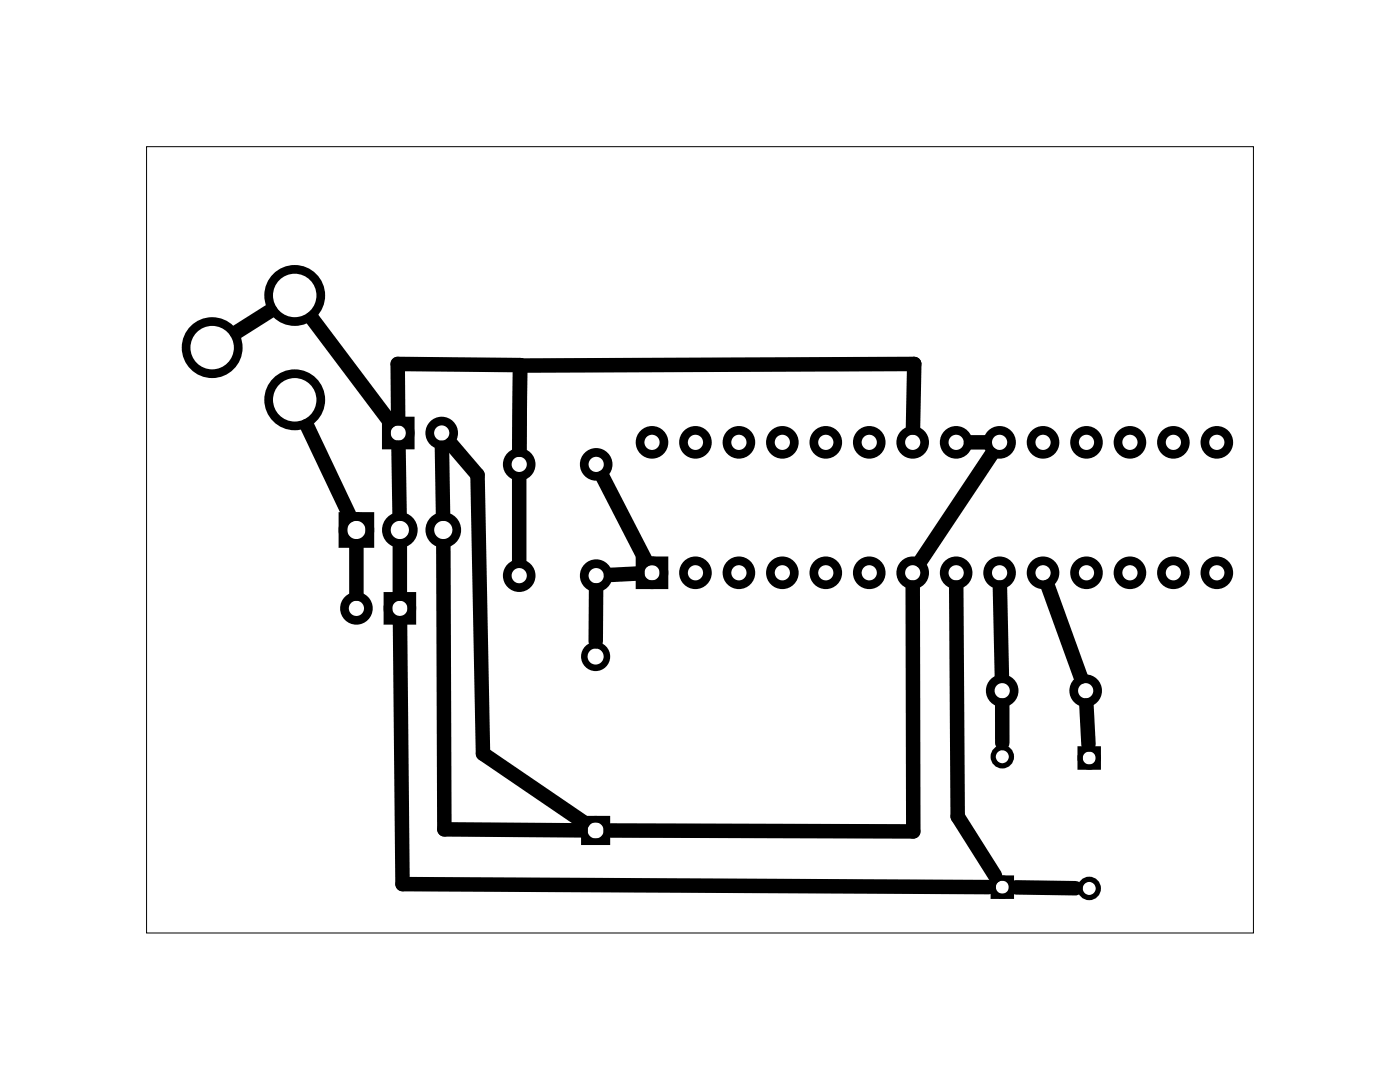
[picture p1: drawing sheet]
<svg xmlns="http://www.w3.org/2000/svg" width="82mm" height="63mm" viewBox="0 0 82 63" stroke-linecap="round" stroke-linejoin="round" font-family="sans-serif">
<path d="M8.6 8.6h64.7v45.9h-64.7z" fill="none" stroke="#000" stroke-width=".06"/>
<g fill="none" stroke="#000" stroke-width=".51">
<path d="M20 30.2h1.6v1.5h-1.6zM22.6 24.6h1.4v1.4h-1.4zM22.7 34.8h1.4v1.4h-1.4zM37.4 32.8h1.4v1.4h-1.4z"/>
<circle cx="17.2" cy="17.3" r="1.52"/>
<circle cx="12.4" cy="20.3" r="1.52"/>
<circle cx="17.2" cy="23.4" r="1.52"/>
<circle cx="20.8" cy="31" r=".79"/>
<circle cx="20.8" cy="35.5" r=".7"/>
<circle cx="23.3" cy="25.3" r=".7"/>
<circle cx="23.4" cy="31" r=".79"/>
<circle cx="23.4" cy="35.5" r=".7"/>
<circle cx="25.8" cy="25.3" r=".7"/>
<circle cx="25.9" cy="31" r=".79"/>
<circle cx="30.4" cy="33.6" r=".7"/>
<circle cx="30.4" cy="27.1" r=".7"/>
<circle cx="34.9" cy="33.6" r=".7"/>
<circle cx="34.9" cy="27.1" r=".7"/>
<circle cx="38.1" cy="25.8" r=".7"/>
<circle cx="38.1" cy="33.5" r=".7"/>
<circle cx="40.7" cy="25.8" r=".7"/>
<circle cx="40.7" cy="33.5" r=".7"/>
<circle cx="43.2" cy="25.8" r=".7"/>
<circle cx="43.2" cy="33.5" r=".7"/>
<circle cx="45.7" cy="25.8" r=".7"/>
<circle cx="45.7" cy="33.5" r=".7"/>
<circle cx="48.3" cy="25.8" r=".7"/>
<circle cx="48.3" cy="33.5" r=".7"/>
<circle cx="50.8" cy="25.8" r=".7"/>
<circle cx="50.8" cy="33.5" r=".7"/>
<circle cx="53.4" cy="25.8" r=".7"/>
<circle cx="53.4" cy="33.5" r=".7"/>
<circle cx="55.9" cy="25.8" r=".7"/>
<circle cx="55.9" cy="33.5" r=".7"/>
<circle cx="58.4" cy="25.8" r=".7"/>
<circle cx="58.4" cy="33.5" r=".7"/>
<circle cx="61" cy="25.8" r=".7"/>
<circle cx="61" cy="33.5" r=".7"/>
<circle cx="63.5" cy="25.8" r=".7"/>
<circle cx="63.5" cy="33.5" r=".7"/>
<circle cx="66.1" cy="25.8" r=".7"/>
<circle cx="66.1" cy="33.5" r=".7"/>
<circle cx="68.6" cy="25.8" r=".7"/>
<circle cx="68.6" cy="33.5" r=".7"/>
<circle cx="71.1" cy="25.8" r=".7"/>
<circle cx="71.1" cy="33.5" r=".7"/>
<circle cx="58.6" cy="40.3" r=".7"/>
<circle cx="63.5" cy="40.3" r=".7"/>
</g>
<g fill="none" stroke="#000" stroke-width=".38">
<path d="M34.2 47.9h1.3v1.3h-1.3z"/>
<circle cx="34.8" cy="38.4" r=".66"/>
<circle cx="34.8" cy="48.5" r=".66"/>
</g>
<g fill="none" stroke="#000" stroke-width=".3">
<path d="M58.1 51.3h1v1.1h-1zM63.1 43.7h1.1v1.1h-1.1z"/>
<circle cx="58.6" cy="51.8" r=".53"/>
<circle cx="58.6" cy="44.2" r=".53"/>
<circle cx="63.7" cy="51.9" r=".53"/>
<circle cx="63.7" cy="44.3" r=".53"/>
</g>
<g fill="none" stroke="#000" stroke-width=".85">
<path d="M15.8 18.2l-2 1.2M18.2 18.6l4.6 6M18 24.9l2.4 5.2M20.8 31.9v2.8M23.3 24.4l-.1-3.1h7.2v5M23.3 26.2l.1 3.8M23.4 31.9v2.8M23.4 36.4l.1 15.2 34.3 .2M25.8 26.2l.1 3.8M25.9 31.9l.1 16.5 7.9 .1M26.4 26l1.5 1.7 .3 16.3 5.9 4M30.4 28v4.8"/>
<path d="M30.4 21.4l23-.1v3.7M34.8 34.5v3M35.3 27.9l2.4 4.8M37.3 33.5l-1.6 .1M53.4 34.3v14.3l-17.7-.1M55.9 34.3l.1 13.4 2.2 3.4M56.8 25.8h.8M58 26.6l-4.2 6.1M58.5 34.3l.1 5.2M61.3 34.3l1.9 5.2M58.6 41.2v2.2M59.4 51.8l3.5 .1"/>
<path d="M63.5 41.2l.1 2.3"/>
</g>
</svg>
